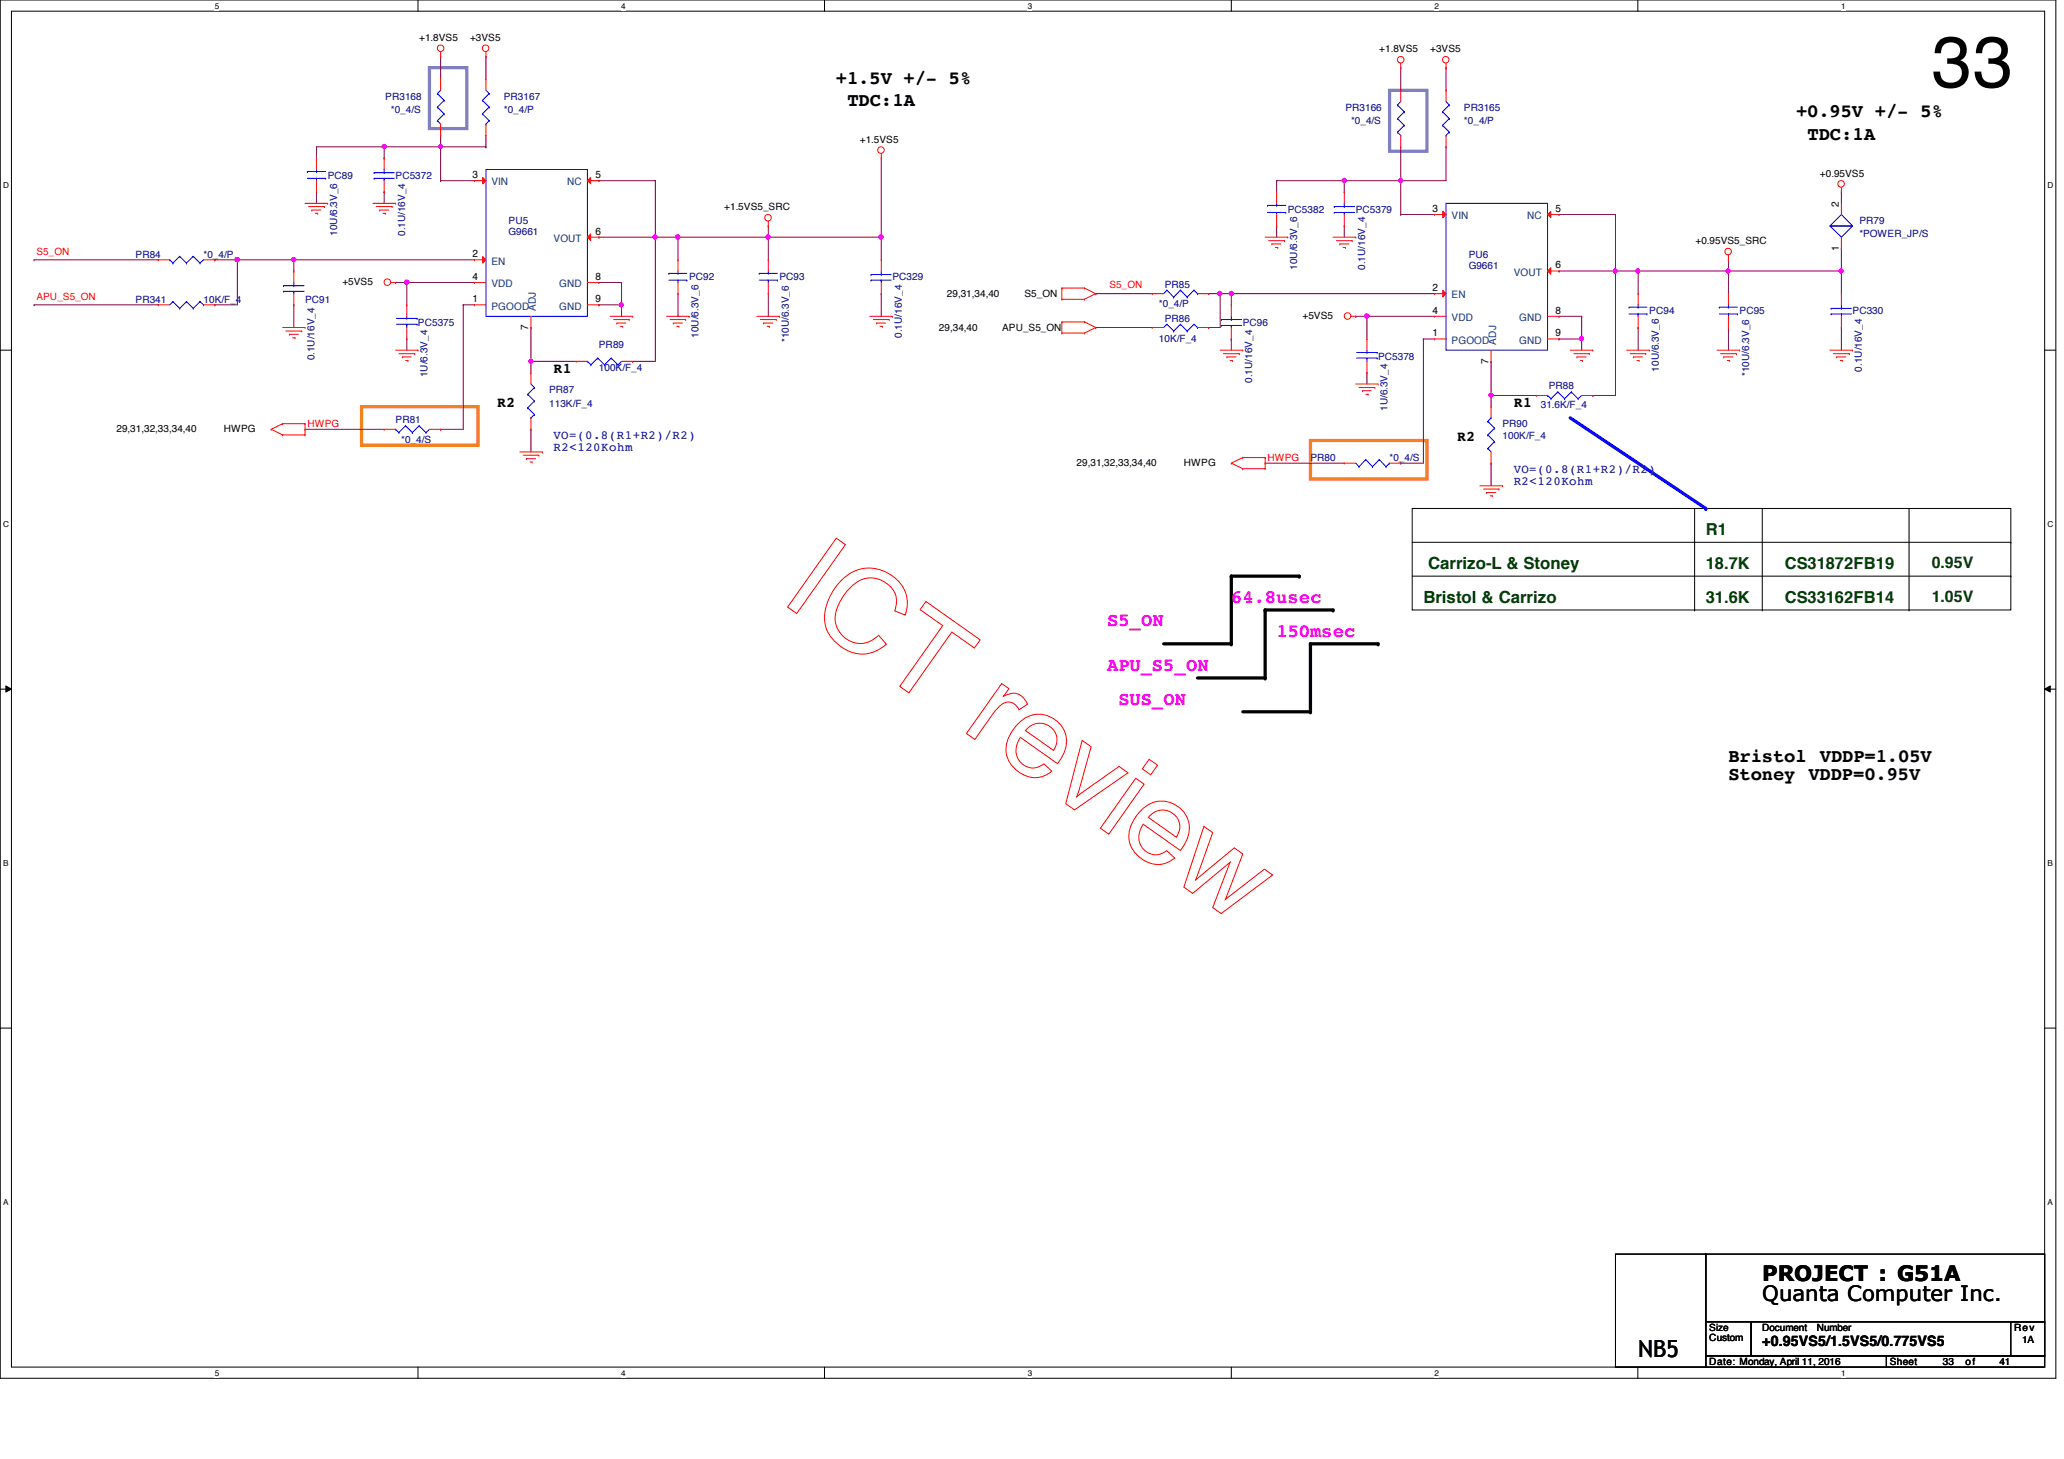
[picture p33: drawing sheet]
<svg xmlns="http://www.w3.org/2000/svg" width="297mm" height="210mm" viewBox="0 0 297 210" stroke-linecap="round" stroke-linejoin="round" font-family="sans-serif">
<defs><g id="words">
<text font-size="10.4" x="278" y="12.5">33</text>
<text font-size="3.4" x="235.8" y="195.2">NB5</text>
<g font-size="3">
<text x="253.6" y="184.3">PROJECT : G51A</text>
<text x="253.6" y="187.2">Quanta Computer Inc.</text>
</g>
<g font-size="2.7">
<text x="120.3" y="12">+1.5V +/- 5%</text>
<text x="122" y="15.3">TDC:1A</text>
<text x="258.5" y="16.9">+0.95V +/- 5%</text>
<text x="260.1" y="20.2">TDC:1A</text>
<text x="248.7" y="109.6">Bristol VDDP=1.05V</text>
<text x="248.7" y="112.3">Stoney VDDP=0.95V</text>
</g>
<g font-size="2.7" fill="#f0f">
<text x="177.2" y="86.8">64.8usec</text>
<text x="159.3" y="90">S5_ON</text>
<text x="183.7" y="91.7">150msec</text>
<text x="159.3" y="96.6">APU_S5_ON</text>
<text x="160.9" y="101.4">SUS_ON</text>
</g>
<g font-size="2.4" fill="#004000">
<text x="245.5" y="77">R1</text>
<text x="205.5" y="81.9">Carrizo-L &amp; Stoney</text>
<text x="245.5" y="81.8">18.7K</text>
<text x="256.9" y="81.8">CS31872FB19</text>
<text x="204.8" y="86.7">Bristol &amp; Carrizo</text>
<text x="245.5" y="86.7">31.6K</text>
<text x="256.9" y="86.7">CS33162FB14</text>
</g>
<g font-size="2.3" fill="#004000">
<text x="278" y="81.7">0.95V</text>
<text x="278" y="86.6">1.05V</text>
</g>
<g font-size="2.1">
<text x="79.7" y="53.7">R1</text>
<text x="71.5" y="58.6">R2</text>
<text x="217.8" y="58.6">R1</text>
<text x="209.7" y="63.5">R2</text>
<text x="253.6" y="193.7">+0.95VS5/1.5VS5/0.775VS5</text>
</g>
<g font-size="1.8" fill="#000080">
<text x="79.7" y="63.2">VO=(0.8(R1+R2)/R2)</text>
<text x="79.7" y="64.9">R2&lt;120Kohm</text>
<text x="217.8" y="68">VO=(0.8(R1+R2)/R2)</text>
<text x="217.8" y="69.8">R2&lt;120Kohm</text>
</g>
<g font-size="1.5">
<text x="68" y="25.6">3</text>
<text x="85.7" y="25.6">5</text>
<text x="264.6" y="29.7" transform="rotate(-90 264.6 29.7)">2</text>
<text x="85.7" y="33.7">6</text>
<text x="206.2" y="30.5">3</text>
<text x="223.9" y="30.5">5</text>
<text x="68" y="37">2</text>
<text x="68" y="40.3">4</text>
<text x="85.7" y="40.3">8</text>
<text x="206.2" y="41.9">2</text>
<text x="223.9" y="38.6">6</text>
<text x="264.6" y="36.1" transform="rotate(-90 264.6 36.1)">1</text>
<text x="68" y="43.5">1</text>
<text x="76" y="47.5" transform="rotate(-90 76 47.5)">7</text>
<text x="85.7" y="43.5">9</text>
<text x="206.2" y="45.1">4</text>
<text x="223.9" y="45.1">8</text>
<text x="206.2" y="48.4">1</text>
<text x="214.2" y="52.3" transform="rotate(-90 214.2 52.3)">7</text>
<text x="223.9" y="48.4">9</text>
</g>
<g font-size="1.5" fill="#004080">
<text x="70.7" y="26.7">VIN</text>
<text x="81.6" y="26.7">NC</text>
<text x="79.7" y="34.8">VOUT</text>
<text x="208.9" y="31.5">VIN</text>
<text x="219.8" y="31.5">NC</text>
<text x="70.7" y="38.1">EN</text>
<text x="70.7" y="41.3">VDD</text>
<text x="80.5" y="41.3">GND</text>
<text x="217.8" y="39.7">VOUT</text>
<text x="70.7" y="44.5">PGOOD</text>
<text x="77.1" y="44.7" transform="rotate(-90 77.1 44.7)">ADJ</text>
<text x="80.5" y="44.5">GND</text>
<text x="208.9" y="42.9">EN</text>
<text x="208.9" y="46.2">VDD</text>
<text x="218.6" y="46.2">GND</text>
<text x="208.9" y="49.4">PGOOD</text>
<text x="215.3" y="49.6" transform="rotate(-90 215.3 49.6)">ADJ</text>
<text x="218.6" y="49.4">GND</text>
</g>
<g font-size="1.4">
<text x="60.3" y="5.9">+1.8VS5</text>
<text x="67.6" y="5.9">+3VS5</text>
<text x="198.5" y="7.5">+1.8VS5</text>
<text x="205.8" y="7.5">+3VS5</text>
<text x="123.7" y="20.5">+1.5VS5</text>
<text x="261.9" y="25.4">+0.95VS5</text>
<text x="104.2" y="30.3">+1.5VS5_SRC</text>
<text x="244" y="35.1">+0.95VS5_SRC</text>
<text x="49.3" y="41">+5VS5</text>
<text x="135.1" y="47.7">29,34,40</text>
<text x="136.3" y="42.8">29,31,34,40</text>
<text x="144.2" y="47.7">APU_S5_ON</text>
<text x="147.4" y="42.8">S5_ON</text>
<text x="187.4" y="45.9">+5VS5</text>
<text x="16.8" y="62.1">29,31,32,33,34,40</text>
<text x="32.2" y="62.1">HWPG</text>
<text x="154.9" y="67">29,31,32,33,34,40</text>
<text x="170.4" y="67">HWPG</text>
<text x="246" y="191.5">Size</text>
<text x="253.6" y="191.5">Document</text>
<text x="261.4" y="191.5">Number</text>
<text x="289.9" y="191.5">Rev</text>
<text x="246" y="196.4">Date: Monday, April 11, 2016</text>
<text x="246" y="193">Custom</text>
<text x="272" y="196.4">Sheet</text>
<text x="279.6" y="196.4">33</text>
<text x="282.9" y="196.4">of</text>
<text x="287.7" y="196.4">41</text>
<text x="291" y="193.2">1A</text>
</g>
<g font-size="1.4" fill="#000080">
<text x="55.5" y="14.4">PR3168</text>
<text x="56.3" y="16.3">*0_4/S</text>
<text x="72.5" y="14.4">PR3167</text>
<text x="72.5" y="16.3">*0_4/P</text>
<text x="193.6" y="16">PR3166</text>
<text x="194.4" y="17.9">*0_4/S</text>
<text x="210.7" y="16">PR3165</text>
<text x="210.7" y="17.9">*0_4/P</text>
<text x="47.2" y="25.7">PC89</text>
<text x="56.9" y="25.7">PC5372</text>
<text x="48.5" y="34" transform="rotate(-90 48.5 34)">10U/6.3V_6</text>
<text x="58.3" y="34" transform="rotate(-90 58.3 34)">0.1U/16V_4</text>
<text x="73.2" y="32.2">PU5</text>
<text x="73.2" y="33.9">G9661</text>
<text x="185.3" y="30.6">PC5382</text>
<text x="195.1" y="30.6">PC5379</text>
<text x="267.6" y="32.2">PR79</text>
<text x="267.6" y="34.2">*POWER_JP/S</text>
<text x="19.5" y="37.1">PR84</text>
<text x="29.3" y="37.1">*0_4/P</text>
<text x="99.2" y="40.3">PC92</text>
<text x="112.2" y="40.3">PC93</text>
<text x="128.4" y="40.3">PC329</text>
<text x="167.6" y="41.5">PR85</text>
<text x="186.7" y="38.8" transform="rotate(-90 186.7 38.8)">10U/6.3V_6</text>
<text x="196.5" y="38.8" transform="rotate(-90 196.5 38.8)">0.1U/16V_4</text>
<text x="211.4" y="37.1">PU6</text>
<text x="211.4" y="38.7">G9661</text>
<text x="19.5" y="43.6">PR341</text>
<text x="29.3" y="43.6">10K/F_4</text>
<text x="43.9" y="43.6">PC91</text>
<text x="60.2" y="46.9">PC5375</text>
<text x="166.8" y="44.2">*0_4/P</text>
<text x="167.6" y="46.4">PR86</text>
<text x="178.9" y="46.9">PC96</text>
<text x="237.4" y="45.2">PC94</text>
<text x="250.4" y="45.2">PC95</text>
<text x="266.6" y="45.2">PC330</text>
<text x="45.3" y="51.9" transform="rotate(-90 45.3 51.9)">0.1U/16V_4</text>
<text x="86.2" y="50.1">PR89</text>
<text x="86.2" y="53.3">100K/F_4</text>
<text x="100.5" y="48.6" transform="rotate(-90 100.5 48.6)">10U/6.3V_6</text>
<text x="113.5" y="49.2" transform="rotate(-90 113.5 49.2)">*10U/6.3V_6</text>
<text x="129.8" y="48.6" transform="rotate(-90 129.8 48.6)">0.1U/16V_4</text>
<text x="166.8" y="49.1">10K/F_4</text>
<text x="198.3" y="51.7">PC5378</text>
<text x="238.7" y="53.5" transform="rotate(-90 238.7 53.5)">10U/6.3V_6</text>
<text x="268" y="53.5" transform="rotate(-90 268 53.5)">0.1U/16V_4</text>
<text x="61.5" y="54.3" transform="rotate(-90 61.5 54.3)">1U/6.3V_4</text>
<text x="79" y="56.6">PR87</text>
<text x="79" y="58.5">113K/F_4</text>
<text x="180.2" y="55.1" transform="rotate(-90 180.2 55.1)">0.1U/16V_4</text>
<text x="199.7" y="59.1" transform="rotate(-90 199.7 59.1)">1U/6.3V_4</text>
<text x="221.7" y="58.7">31.6K/F_4</text>
<text x="222.9" y="56">PR88</text>
<text x="251.7" y="54.1" transform="rotate(-90 251.7 54.1)">*10U/6.3V_6</text>
<text x="56.9" y="60.8">PR81</text>
<text x="57.7" y="63.8">*0_4/S</text>
<text x="216.2" y="61.5">PR90</text>
<text x="216.2" y="63.1">100K/F_4</text>
<text x="188.6" y="66.4">PR80</text>
<text x="200" y="66.4">*0_4/S</text>
</g>
<g font-size="1.4" fill="#f00">
<text x="5.2" y="36.6">S5_ON</text>
<text x="159.7" y="41.5">S5_ON</text>
<text x="5.2" y="43.1">APU_S5_ON</text>
<text x="44.2" y="61.4">HWPG</text>
<text x="182.4" y="66.3">HWPG</text>
</g>
<g font-size="1.2">
<text x="30.9" y="1.2">5</text>
<text x="89.4" y="1.2">4</text>
<text x="147.9" y="1.2">3</text>
<text x="206.5" y="1.2">2</text>
<text x="265" y="1.2">1</text>
<text x=".5" y="27.1">D</text>
<text x="294.7" y="27.1">D</text>
<text x=".5" y="75.8">C</text>
<text x="294.7" y="75.8">C</text>
<text x=".5" y="124.6">B</text>
<text x="294.7" y="124.6">B</text>
<text x=".5" y="173.4">A</text>
<text x="294.7" y="173.4">A</text>
<text x="30.9" y="197.9">5</text>
<text x="89.4" y="197.9">4</text>
<text x="147.9" y="197.9">3</text>
<text x="206.5" y="197.9">2</text>
<text x="265" y="197.9">1</text>
</g>
</g></defs>
<path d="M0 0h295.9v198.3h-295.9zM1.6 1.6h292.7v195.1h-292.7z" fill="none" stroke="#000" stroke-width=".14"/>
<g fill="#fff">
<path d="M30.9 .2h.6v1.3h-.6z"/>
<path d="M30.9 196.8h.6v1.4h-.6z"/>
</g>
<path d="M60.2 0v1.6M60.2 196.7v1.6" fill="none" stroke="#000" stroke-width=".14"/>
<g fill="#fff">
<path d="M89.4 .2h.6v1.3h-.6z"/>
<path d="M89.4 196.8h.6v1.4h-.6z"/>
</g>
<path d="M118.7 0v1.6M118.7 196.7v1.6" fill="none" stroke="#000" stroke-width=".14"/>
<g fill="#fff">
<path d="M147.9 .2h.6v1.3h-.6z"/>
<path d="M147.9 196.8h.6v1.4h-.6z"/>
</g>
<path d="M177.2 0v1.6M177.2 196.7v1.6" fill="none" stroke="#000" stroke-width=".14"/>
<g fill="#fff">
<path d="M206.5 .2h.5v1.3h-.5z"/>
<path d="M206.5 196.8h.5v1.4h-.5z"/>
</g>
<path d="M235.7 0v1.6M235.7 196.7v1.6" fill="none" stroke="#000" stroke-width=".14"/>
<g fill="#fff">
<path d="M265 .2h.6v1.3h-.6z"/>
<path d="M265 196.8h.6v1.4h-.6z"/>
<path d="M.5 26h.8v1.3h-.8z"/>
<path d="M294.7 26h.8v1.3h-.8z"/>
<path d="M.5 74.8h.8v1.3h-.8z"/>
<path d="M294.7 74.8h.8v1.3h-.8z"/>
</g>
<path d="M0 50.4h1.6M294.3 50.4h1.6" fill="none" stroke="#000" stroke-width=".14"/>
<g fill="#fff">
<path d="M.5 123.5h.7v1.3h-.7z"/>
<path d="M294.7 123.5h.7v1.3h-.7z"/>
</g>
<path d="M0 99.1h1.6M.8 98.7l.8 .4-.8 .5zM294.3 99.1l.8-.4v.9zM294.3 99.1h1.6" fill="none" stroke="#000" stroke-width=".14"/>
<path d="M.8 98.7l.8 .4-.8 .5zM294.3 99.1l.8-.4v.9z" fill="#000"/>
<g fill="#fff">
<path d="M.5 172.3h.7v1.3h-.7z"/>
<path d="M294.7 172.3h.7v1.3h-.7z"/>
</g>
<path d="M203.2 73.2h86.2v14.6h-86.2zM203.2 78h86.2M243.9 73.2v14.6M253.6 73.2v14.6M289.4 78h.1M203.2 82.9h86.2M243.9 87.8h.1M253.6 87.8h.1M289.4 82.9h.1M0 147.9h1.6M294.3 147.9h1.6" fill="none" stroke="#000" stroke-width=".14"/>
<path d="M187 82.9h-9.8v9.7h-9.7M191.9 87.8h-9.8v9.7h-9.8M198.3 92.6h-9.7v9.8h-9.7" fill="none" stroke="#000" stroke-width=".47"/>
<g fill="#000">
<circle cx="177.2" cy="92.6" r=".23"/>
<circle cx="177.2" cy="82.9" r=".23"/>
<circle cx="182.1" cy="97.5" r=".23"/>
<circle cx="182.1" cy="87.8" r=".23"/>
<circle cx="187" cy="82.9" r=".23"/>
<circle cx="188.6" cy="92.6" r=".23"/>
<circle cx="191.9" cy="87.8" r=".23"/>
<circle cx="198.3" cy="92.6" r=".23"/>
<circle cx="188.6" cy="102.4" r=".23"/>
</g>
<path d="M226 60.1l19.5 13.1" fill="none" stroke="#00f" stroke-width=".47"/>
<circle cx="245.5" cy="73.2" r=".23" fill="#00f"/>
<path d="M274.7 73.2v14.6M274.7 87.8h.1" fill="none" stroke="#000" stroke-width=".14"/>
<path d="M61.8 9.7h5.4v8.8h-5.4zM200 13h5.4v8.8h-5.4z" fill="none" stroke="#8080c0" stroke-width=".47"/>
<path d="M52 58.5h16.8v5.6h-16.8zM188.6 63.4h16.8v5.5h-16.8z" fill="none" stroke="#ff8000" stroke-width=".47"/>
<g fill="none" stroke="#800040" stroke-width=".14">
<path d="M4.9 37.4h.1M4.9 37.4h17.9M30.9 37.4h.1M30.9 37.4h3.3M157.7 42.2h.1M157.7 47.1h.1M157.7 42.2h8.1M157.7 47.1h8.1M173.9 42.2h.1M173.9 42.2h1.7M175.6 42.2h.1M175.6 42.2v4.9"/>
<path d="M177.2 42.2h.1M177.2 48.8h.1M177.2 42.2v1.7M177.2 48.8v1.6"/>
</g>
<circle cx="175.5" cy="42.2" r=".31" fill="#f0f"/>
<circle cx="175.5" cy="42.2" r=".31" fill="none" stroke="#f0f" stroke-width=".14"/>
<g fill="none" stroke="#800040" stroke-width=".14">
<path d="M34.2 37.4h.1M34.2 37.4v6.5h-3.3M94.3 34.1h.1M94.3 34.1h3.3M4.9 43.9h.1M4.9 43.9h17.9M30.9 43.9h.1M86.2 43.9h.1M86.2 43.9h3.2M173.9 47.1h.1M173.9 47.1h1.7M175.6 42.2h.1"/>
<path d="M175.6 42.2h1.6"/>
</g>
<circle cx="97.5" cy="34.1" r=".31" fill="#f0f"/>
<circle cx="97.5" cy="34.1" r=".31" fill="none" stroke="#f0f" stroke-width=".14"/>
<g fill="none" stroke="#800040" stroke-width=".14">
<path d="M63.4 19.5h.1M63.4 19.5v1.6M94.3 34.1h.1M94.3 34.1v17.9h-3.2M110.6 32.5h.1M110.6 32.5v1.6M76.4 52h.1M76.4 52h6.5M86.2 40.6h.1M86.2 40.6h3.2M89.4 40.6h.1M89.4 40.6v3.3"/>
<path d="M91.1 52h.1"/>
</g>
<circle cx="94.3" cy="34.1" r=".31" fill="#f0f"/>
<circle cx="94.3" cy="34.1" r=".31" fill="none" stroke="#f0f" stroke-width=".14"/>
<path d="M89.4 43.9h.1M89.4 43.9v1.6M126.8 42.2h.1M126.8 42.2v3.3" fill="none" stroke="#800040" stroke-width=".14"/>
<circle cx="89.4" cy="43.9" r=".3" fill="#f0f"/>
<circle cx="89.4" cy="43.9" r=".3" fill="none" stroke="#f0f" stroke-width=".14"/>
<g fill="none" stroke="#800040" stroke-width=".14">
<path d="M42.3 37.4h.1M42.3 37.4h26M45.5 21.1h.1M45.5 21.1h9.8v1.6M55.3 27.6h.1M55.3 22.7h.1M55.3 27.6v1.7M63.4 21.1h.1M63.4 21.1v4.9M86.2 26h.1M86.2 34.1h.1M86.2 26h8.1"/>
<path d="M94.3 26h.1M94.3 26v8.1h-8.1M97.6 34.1h.1M97.6 34.1h13M126.8 34.1h.1M126.8 34.1v3.3M66.7 43.9h.1M66.7 43.9v17.9M66.7 43.9h1.6M76.4 52h.1M76.4 47.1h.1M76.4 47.1v6.5"/>
</g>
<circle cx="76.4" cy="52" r=".3" fill="#f0f"/>
<circle cx="76.4" cy="52" r=".3" fill="none" stroke="#f0f" stroke-width=".14"/>
<path d="M55.3 21.1h.1M55.3 21.1h8.1M63.4 26h.1M63.4 26h4.9" fill="none" stroke="#800040" stroke-width=".14"/>
<circle cx="63.4" cy="21.1" r=".3" fill="#f0f"/>
<circle cx="63.4" cy="21.1" r=".3" fill="none" stroke="#f0f" stroke-width=".14"/>
<circle cx="55.3" cy="21.1" r=".3" fill="#f0f"/>
<circle cx="55.3" cy="21.1" r=".3" fill="none" stroke="#f0f" stroke-width=".14"/>
<path d="M56.9 40.6h.1M56.9 40.6h11.4M58.5 48.8h.1M58.5 40.6h.1M58.5 40.6v3.3M58.5 48.8v1.6M76.4 61.8h.1M76.4 61.8v3.2" fill="none" stroke="#800040" stroke-width=".14"/>
<circle cx="58.5" cy="40.6" r=".31" fill="#f0f"/>
<circle cx="58.5" cy="40.6" r=".31" fill="none" stroke="#f0f" stroke-width=".14"/>
<g fill="none" stroke="#800040" stroke-width=".14">
<path d="M42.3 37.4h.1M42.3 37.4v1.6M45.5 27.6h.1M45.5 21.1h.1M45.5 21.1v1.6M45.5 27.6v1.7M97.6 34.1h.1M97.6 34.1v3.3M110.6 34.1h.1M110.6 34.1v3.3M126.8 34.1h.1M126.8 22.7v11.4"/>
<path d="M42.3 43.9h.1M42.3 43.9v3.2M97.6 42.2h.1M97.6 42.2v3.3M110.6 42.2h.1M110.6 42.2v3.3M43.9 61.8h.1M43.9 61.8h11.4M63.4 61.8h.1M63.4 61.8h3.3"/>
</g>
<circle cx="126.8" cy="34.1" r=".31" fill="#f0f"/>
<circle cx="126.8" cy="34.1" r=".31" fill="none" stroke="#f0f" stroke-width=".14"/>
<path d="M110.6 34.1h.1M110.6 34.1h16.2" fill="none" stroke="#800040" stroke-width=".14"/>
<circle cx="110.5" cy="34.1" r=".31" fill="#f0f"/>
<circle cx="110.5" cy="34.1" r=".31" fill="none" stroke="#f0f" stroke-width=".14"/>
<path d="M34.2 37.4h.1M34.2 37.4h8.1" fill="none" stroke="#800040" stroke-width=".14"/>
<circle cx="42.3" cy="37.3" r=".31" fill="#f0f"/>
<circle cx="42.3" cy="37.3" r=".31" fill="none" stroke="#f0f" stroke-width=".14"/>
<circle cx="34.1" cy="37.3" r=".31" fill="#f0f"/>
<circle cx="34.1" cy="37.3" r=".31" fill="none" stroke="#f0f" stroke-width=".14"/>
<path d="M224.4 48.8h.1M224.4 48.8h3.2" fill="none" stroke="#800040" stroke-width=".14"/>
<circle cx="227.6" cy="48.7" r=".3" fill="#f0f"/>
<circle cx="227.6" cy="48.7" r=".3" fill="none" stroke="#f0f" stroke-width=".14"/>
<path d="M232.5 39h.1M232.5 39h3.3M214.6 56.9h.1M214.6 56.9h6.5M229.2 56.9h.1M229.2 56.9h3.3" fill="none" stroke="#800040" stroke-width=".14"/>
<circle cx="214.6" cy="56.8" r=".3" fill="#f0f"/>
<circle cx="214.6" cy="56.8" r=".3" fill="none" stroke="#f0f" stroke-width=".14"/>
<path d="M201.6 26h.1M201.6 21.1v4.9M232.5 39h.1M232.5 39v17.9M248.7 37.4h.1M248.7 37.4v1.6M224.4 45.5h.1M224.4 45.5h3.2M227.6 45.5h.1M227.6 45.5v3.3" fill="none" stroke="#800040" stroke-width=".14"/>
<circle cx="232.5" cy="39" r=".3" fill="#f0f"/>
<circle cx="232.5" cy="39" r=".3" fill="none" stroke="#f0f" stroke-width=".14"/>
<path d="M235.8 39h.1M235.8 39h12.9M265 39h.1M265 39v3.2M214.6 56.9h.1M214.6 56.9v1.6M227.6 48.8h.1M227.6 48.8v1.6M265 47.1h.1M265 47.1v3.3" fill="none" stroke="#800040" stroke-width=".14"/>
<circle cx="235.7" cy="39" r=".3" fill="#f0f"/>
<circle cx="235.7" cy="39" r=".3" fill="none" stroke="#f0f" stroke-width=".14"/>
<path d="M201.6 26h.1M201.6 26v4.9" fill="none" stroke="#800040" stroke-width=".14"/>
<circle cx="201.6" cy="26" r=".31" fill="#f0f"/>
<circle cx="201.6" cy="26" r=".31" fill="none" stroke="#f0f" stroke-width=".14"/>
<path d="M193.5 32.5h.1M193.5 27.6h.1M193.5 26v1.6M193.5 32.5v1.6" fill="none" stroke="#800040" stroke-width=".14"/>
<circle cx="193.4" cy="26" r=".31" fill="#f0f"/>
<circle cx="193.4" cy="26" r=".31" fill="none" stroke="#f0f" stroke-width=".14"/>
<path d="M177.2 42.2h.1M177.2 42.2h29.3" fill="none" stroke="#800040" stroke-width=".14"/>
<circle cx="177.2" cy="42.2" r=".31" fill="#f0f"/>
<circle cx="177.2" cy="42.2" r=".31" fill="none" stroke="#f0f" stroke-width=".14"/>
<g fill="none" stroke="#800040" stroke-width=".14">
<path d="M183.7 26h.1M183.7 26h17.9M193.5 26h.1M201.6 30.9h.1M201.6 30.9h4.9M224.4 30.9h.1M224.4 39h.1M224.4 30.9h8.1M232.5 30.9h.1M232.5 30.9v8.1h-8.1M196.7 53.6h.1M196.7 45.5h.1"/>
<path d="M196.7 53.6v1.6M196.7 45.5h9.8M204.8 48.8h.1M204.8 48.8v17.8M204.8 48.8h1.7M214.6 52h.1M214.6 52v4.9M214.6 66.6h.1M214.6 66.6v3.3"/>
</g>
<circle cx="196.7" cy="45.5" r=".31" fill="#f0f"/>
<circle cx="196.7" cy="45.5" r=".31" fill="none" stroke="#f0f" stroke-width=".14"/>
<g fill="none" stroke="#800040" stroke-width=".14">
<path d="M183.7 32.5h.1M183.7 26h.1M183.7 26v1.6M183.7 32.5v1.6M235.8 39h.1M235.8 39v3.2M248.7 39h.1M248.7 39v3.2M265 27.6h.1M265 35.7h.1M265 27.6v1.7M265 35.7v3.3h-16.3"/>
<path d="M195.1 45.5h.1M195.1 45.5h1.6M196.7 45.5h.1M196.7 45.5v3.3M235.8 47.1h.1M235.8 47.1v3.3M248.7 47.1h.1M248.7 47.1v3.3M182.1 66.6h.1M182.1 66.6h11.4M201.6 66.6h.1M201.6 66.6h3.2"/>
</g>
<circle cx="265" cy="39" r=".3" fill="#f0f"/>
<circle cx="265" cy="39" r=".3" fill="none" stroke="#f0f" stroke-width=".14"/>
<circle cx="248.7" cy="39" r=".3" fill="#f0f"/>
<circle cx="248.7" cy="39" r=".3" fill="none" stroke="#f0f" stroke-width=".14"/>
<g fill="none" stroke="#800040" stroke-width=".14">
<path d="M63.4 8.1h.1M63.4 8.1v3.2M69.9 8.1h.1M69.9 8.1v3.2M69.9 19.5v1.6M201.6 9.7h.1M201.6 9.7v3.3M208.1 9.7h.1M208.1 9.7v3.3M63.4 21.1h6.5M69.9 21.1h.1M201.6 26h.1"/>
<path d="M208.1 21.1h.1M208.1 21.1v4.9h-6.5"/>
</g>
<g fill="none" stroke="#f00" stroke-width=".14">
<path d="M63.4 8.1h.1M63.4 7.5v.6M69.9 8.1h.1M69.9 7.5v.6M201.6 9.7h.1M201.6 9.1v.6M208.1 9.7h.1M208.1 9.1v.6M43.9 29.3h3.3M44.4 29.7h2.3M44.9 30.2h.1M44.9 30.2h1.3"/>
<path d="M45.4 30.7h.3M45.7 30.7h.1M46.7 29.7h.1M47.2 29.3h.1M53.7 29.3h3.2M54.1 29.7h2.3M54.6 30.2h.1M54.6 30.2h1.4M55.1 30.7h.4M55.5 30.7h.1M56.4 29.7h.1M56.9 29.3h.1"/>
<path d="M97.6 37.4h.1M97.6 37.4v1.6M110.6 32.5h.1M110.6 31.8v.7M126.8 22.7h.1M126.8 22.1v.6M182.1 34.1h3.2M182.6 34.6h2.3M183 35.1h.1M183 35.1h1.4M183.6 35.6h.3M183.9 35.6h.1"/>
<path d="M184.9 34.6h.1M185.3 34.1h.1M191.9 34.1h3.2M192.3 34.6h2.3M192.8 35.1h.1M192.8 35.1h1.3M193.3 35.6h.3M193.6 35.6h.1M194.6 34.6h.1M195.1 34.1h.1M248.7 37.4h.1M248.7 36.7v.7"/>
<path d="M265 27.6h.1M265 35.7h.1M265 29.3h.1M265 27v.6M265 29.3v1.6M265 34.1v1.6M40.7 47.1h3.2M41.1 47.6h2.3M41.7 48.1h.1M41.7 48.1h1.2M42.1 48.6h.4M42.5 48.6h.1"/>
<path d="M43.4 47.6h.1M43.9 47.1h.1M56.3 40.6h.6M56.9 40.6h.1M56.9 50.4h3.3M57.4 50.9h2.3M57.9 51.4h.1M57.9 51.4h1.3M58.4 51.9h.3M58.7 51.9h.1M59.7 50.9h.1M60.2 50.4h.1"/>
<path d="M82.9 52h.1M82.9 52h1.6M87.8 45.5h3.3M88.3 46h2.2M88.8 46.5h.1M88.8 46.5h1.3M89.3 46.9h.3M89.4 52h1.7M89.6 46.9h.1M90.5 46h.1M91.1 45.5h.1M91.1 52h.1"/>
<path d="M95.9 45.5h3.3M96.4 46h2.3M96.9 46.5h.1M96.9 46.5h1.3M97.4 46.9h.3M97.6 42.2h.1M97.6 40.6v1.6M97.7 46.9h.1M98.7 46h.1M99.2 45.5h.1M108.9 45.5h3.3M109.4 46h2.3"/>
<path d="M109.9 46.5h.1M109.9 46.5h1.3M110.4 46.9h.3M110.7 46.9h.1M111.7 46h.1M112.2 45.5h.1M125.2 45.5h3.2M125.7 46h2.3M126.1 46.5h.1M126.1 46.5h1.4M126.7 46.9h.3M127 46.9h.1"/>
<path d="M128 46h.1M128.4 45.5h.1M152.8 43.1h.1M152.8 41.4h.1M152.8 47.9h.1M152.8 46.3h.1M152.8 43.1h3.3M152.8 41.4v1.7M152.8 46.3v1.6M152.8 41.4h3.3M152.8 47.9h3.3M152.8 46.3h3.3"/>
<path d="M156.1 43.1h.1M156.1 41.4h.1M156.1 47.9h.1M156.1 46.3h.1M156.1 41.4l1.6 .8M156.1 46.3l1.6 .8M157.7 42.2h.1M157.7 47.1h.1M157.7 42.2l-1.6 .9M157.7 47.1l-1.6 .8M175.6 50.4h3.3M176.1 50.9h2.2"/>
<path d="M176.6 51.4h.1M176.6 51.4h1.3M177 51.9h.4M177.4 51.9h.1M178.3 50.9h.1M178.9 50.4h.1M194.4 45.5h.7M195.1 45.5h.1M195.1 55.2h3.2M195.6 55.8h2.3M196.1 56.2h.1M196.1 56.2h1.3"/>
<path d="M196.6 56.7h.3M196.9 56.7h.1M197.9 55.8h.1M198.3 55.2h.1M214.6 58.5h.1M214.6 58.5v1.6M226 50.4h3.2M226.5 50.9h2.2M226.9 51.4h.1M226.9 51.4h1.4M227.5 51.9h.2M227.7 51.9h.1"/>
<path d="M228.7 50.9h.1M229.2 50.4h.1M234.1 50.4h3.3M234.6 50.9h2.3M235.1 51.4h.1M235.1 51.4h1.3M235.6 51.9h.3M235.9 51.9h.1M236.9 50.9h.1M237.4 50.4h.1M247.1 50.4h3.3M247.6 50.9h2.3"/>
<path d="M248.1 51.4h.1M248.1 51.4h1.3M248.6 51.9h.3M248.7 42.2h.1M248.7 47.1h.1M248.7 42.2v1.7M248.7 45.5v1.6M248.9 51.9h.1M249.9 50.9h.1M250.4 50.4h.1M263.4 50.4h3.2M263.9 50.9h2.2"/>
<path d="M264.3 51.4h.1M264.3 51.4h1.3M264.8 51.9h.4M265.2 51.9h.1M266.1 50.9h.1M266.6 50.4h.1M39 61.8h.1M39 61.8l1.7 .8M40.7 62.6h.1M40.7 61h.1M40.7 62.6h3.2M40.7 61l-1.7 .8"/>
<path d="M40.7 61h3.2M43.9 61h.1M43.9 62.6h.1M43.9 61v1.6M74.8 65h3.3M75.3 65.5h2.3M75.8 66h.1M75.8 66h1.3M76.3 66.5h.3M76.6 66.5h.1M77.6 65.5h.1M78.1 65h.1"/>
<path d="M177.2 66.6h.1M177.2 66.6l1.7 .8M178.9 67.4h.1M178.9 65.8h.1M178.9 67.4h3.2M178.9 65.8l-1.7 .8M178.9 65.8h3.2M182.1 65.8h.1M182.1 67.4h.1M182.1 65.8v1.6M213 69.9h3.2M213.5 70.4h2.2"/>
<path d="M213.9 70.9h.1M213.9 70.9h1.4M214.5 71.3h.3M214.6 66.6h.1M214.6 65v1.6M214.8 71.3h.1M215.7 70.4h.1M216.2 69.9h.1"/>
<circle cx="63.4" cy="6.9" r=".47"/>
<circle cx="69.9" cy="6.9" r=".47"/>
<circle cx="201.6" cy="8.6" r=".47"/>
<circle cx="208.1" cy="8.6" r=".47"/>
<circle cx="110.5" cy="31.3" r=".47"/>
<circle cx="126.8" cy="21.6" r=".47"/>
<circle cx="248.7" cy="36.2" r=".47"/>
<circle cx="265" cy="26.5" r=".47"/>
<circle cx="55.7" cy="40.6" r=".47"/>
<circle cx="193.9" cy="45.5" r=".47"/>
</g>
<path d="M232.5 180.4h13v16.3h-13zM245.5 180.4h48.8v9.8h-48.8zM245.5 190.2h6.5v4.9h-6.5zM245.5 195.1h26v1.6h-26zM252 190.2h42.3v4.9h-42.3zM271.5 195.1h22.8v1.6h-22.8zM289.4 190.2h4.9v4.9h-4.9z" fill="none" stroke="#000" stroke-width=".14"/>
<g fill="none" stroke="#00f" stroke-width=".14">
<path d="M69.9 24.4h14.6v21.1h-14.6zM96.3 39.3h.1M96.3 39.3h2.5M97.6 39.3h.1M97.6 39v.3M263.4 32.5h3.2l-1.6 1.6zM263.4 32.5l1.6-1.6 1.6 1.6zM84.5 52h.1M84.5 52l.5 .5M85 52.5h.1M86 51.5h.1M86 51.5l1 1"/>
<path d="M86 51.5l-1 1M87 52.5h.1M88 51.5h.1M88 51.5l.9 1M88 51.5l-1 1M88.9 52.5h.1M89.4 52l-.5 .5M96.3 40.3h2.5M97.6 40.3h.1M97.6 40.3v.3M98.8 40.3h.1M247.4 44.2h.1"/>
<path d="M247.4 45.2h2.7M247.4 44.2h2.7M248.7 44.2h.1M248.7 45.2h.1M248.7 43.9v.3M248.7 45.2v.3M250.1 45.2h.1M214.1 64.5h.1M214.1 62.6h.1M214.1 60.6h.1M214.1 64.5l.5 .5M214.1 62.6l1 .9"/>
<path d="M214.1 60.6l1 1M214.6 60.1h.1M214.6 60.1l-.5 .5M215.1 63.5h.1M215.1 61.6h.1M215.1 63.5l-1 1M215.1 61.6l-1 1"/>
</g>
<path d="M69.5 36.9l.4 .5-.4 .4z" fill="#f00"/>
<path d="M68.3 37.4h.1M68.3 37.4h1.6M69.5 36.9l.4 .5-.4 .4z" fill="none" stroke="#f00" stroke-width=".14"/>
<path d="M85 33.7v.9l-.5-.5z" fill="#f00"/>
<path d="M84.5 34.1l.5-.4v.9zM84.5 34.1h1.7M86.2 34.1h.1" fill="none" stroke="#f00" stroke-width=".14"/>
<path d="M85 25.5v1l-.5-.5z" fill="#f00"/>
<path d="M84.5 26l.5-.5v1zM84.5 26h1.7M86.2 26h.1M68.3 40.6h.1M68.3 43.9h.1M68.3 40.6h1.6M68.3 43.9h1.6M84.5 40.6h1.7M86.2 40.6h.1" fill="none" stroke="#f00" stroke-width=".14"/>
<path d="M69.5 25.5l.4 .5-.4 .5z" fill="#f00"/>
<g fill="none" stroke="#f00" stroke-width=".14">
<path d="M63.4 11.3h.1M63.4 19.5h.1M63.4 11.3v1.7M63.4 17.9v1.6M208.1 13h.1M208.1 13v1.6M208.1 19.5v1.6M45.5 22.7h.1M45.5 27.6h.1M45.5 22.7v1.7M45.5 26v1.6M55.3 27.6h.1"/>
<path d="M55.3 22.7h.1M55.3 22.7v1.7M55.3 26v1.6M68.3 26h.1M68.3 26h1.6M69.5 25.5l.4 .5-.4 .5zM183.7 27.6h.1M183.7 32.5h.1M183.7 27.6v1.7M183.7 30.9v1.6M193.5 32.5h.1M193.5 27.6h.1"/>
<path d="M193.5 27.6v1.7M193.5 30.9v1.6M208.1 21.1h.1M58.5 43.9h.1M58.5 48.8h.1M58.5 43.9v1.6M58.5 47.1v1.7M76.4 47.1h.1M76.4 53.6h.1M76.4 45.5v1.6M76.4 53.6v1.6M84.5 43.9h1.7"/>
<path d="M86.2 43.9h.1M165.8 47.1h.1M165.8 42.2h.1M165.8 47.1h1.7M165.8 42.2h1.7M172.3 47.1h1.6M172.3 42.2h1.6M173.9 47.1h.1M173.9 42.2h.1M177.2 48.8h.1M177.2 43.9h.1M177.2 43.9v1.6"/>
<path d="M177.2 47.1v1.7M196.7 48.8h.1M196.7 53.6h.1M196.7 48.8v1.6M196.7 52v1.6M235.8 42.2h.1M235.8 47.1h.1M235.8 42.2v1.7M235.8 45.5v1.6M76.4 61.8h.1M76.4 60.1v1.7"/>
</g>
<g fill="none" stroke="#00f" stroke-width=".14">
<path d="M62.9 13.5h.1M62.9 15.4h.1M62.9 17.4h.1M62.9 13.5l1 .9M62.9 15.4l1 1M62.9 17.4l.5 .5M63.4 17.9h.1M63.4 13l-.5 .5M63.9 14.4h.1M63.9 16.4h.1M63.9 14.4l-1 1M63.9 16.4l-1 1"/>
<path d="M207.6 16.1h.1M207.6 18h.1M207.6 16.1l1 1M207.6 18l1 1M208.1 19.5h.1M208.1 14.6l.5 .5M208.6 15.1h.1M208.6 17.1h.1M208.6 19h.1M208.6 15.1l-1 1M208.6 17.1l-1 .9M208.6 19l-.5 .5"/>
<path d="M44.2 24.7h.1M44.2 25.7h2.7M44.2 24.7h2.7M45.5 24.7h.1M45.5 25.7h.1M45.5 24.4v.3M45.5 25.7v.3M46.9 25.7h.1M53.8 24.8h.1M53.8 25.7h.1M53.8 24.8h3M53.8 25.7h3"/>
<path d="M55.3 25.7h.1M55.3 24.8h.1M55.3 24.4v.4M55.3 25.7v.3M182.4 29.5h.1M182.4 30.6h2.6M182.4 29.5h2.6M183.7 29.5h.1M183.7 30.6h.1M183.7 29.3v.2M183.7 30.6v.3M185 30.6h.1"/>
<path d="M192 29.7h.1M192 30.6h.1M192 30.6h2.9M192 29.7h2.9M193.5 30.6h.1M193.5 29.7h.1M193.5 29.3v.4M193.5 30.6v.3M208.1 29.3h14.6v21.1h-14.6zM57.1 46.7h2.9M57.1 45.8h2.9M58.5 45.8h.1"/>
<path d="M58.5 46.7h.1M58.5 45.5v.3M58.5 46.7v.4M60 46.7h.1M60 45.8h.1M75.9 56.7h.1M75.9 58.7h.1M75.9 56.7l1 1M75.9 58.7l1 .9M76.4 55.2l.5 .6M76.9 55.8h.1M76.9 57.7h.1"/>
<path d="M76.9 59.6h.1M76.9 55.8l-1 .9M76.9 57.7l-1 1M76.9 59.6l-.5 .5M167.9 46.7h.1M167.9 41.7h.1M167.9 46.7l-.4 .4M167.9 46.7l1 .9M167.9 41.7l-.4 .5M167.9 41.7l1 1.1M168.9 47.6h.1M168.9 42.8h.1"/>
<path d="M169.9 46.7h.1M169.9 41.7h.1M169.9 46.7l-1 .9M169.9 46.7l1 .9M169.9 41.7l-1 1.1M169.9 41.7l1 1.1M170.9 47.6h.1M170.9 42.8h.1M171.8 46.7h.1M171.8 41.7h.1M171.8 46.7l-.9 .9M171.8 46.7l.5 .4"/>
<path d="M171.8 41.7l-.9 1.1M171.8 41.7l.5 .5M172.3 47.1h.1M172.3 42.2h.1M175.8 46h.1M175.8 46.8h.1M175.8 46h2.9M175.8 46.8h2.9M177.2 46.8h.1M177.2 46h.1M177.2 45.5v.5M177.2 46.8v.3"/>
<path d="M195.2 51.5h3M195.2 50.7h3M196.7 50.7h.1M196.7 51.5h.1M196.7 50.4v.3M196.7 51.5v.5M198.2 51.5h.1M198.2 50.7h.1M234.4 44.2h.1M234.4 45.2h2.6M234.4 44.2h2.6M235.8 44.2h.1"/>
<path d="M235.8 45.2h.1M235.8 43.9v.3M235.8 45.2v.3M237 45.2h.1M76.4 60.1h.1"/>
</g>
<path d="M207.6 41.8l.5 .4-.5 .5z" fill="#f00"/>
<path d="M206.5 42.2h.1M206.5 42.2h1.6M207.6 41.8l.5 .4-.5 .5z" fill="none" stroke="#f00" stroke-width=".14"/>
<path d="M223.2 38.5v1l-.5-.5z" fill="#f00"/>
<path d="M222.7 39l.5-.5v1zM222.7 39h1.7M224.4 39h.1" fill="none" stroke="#f00" stroke-width=".14"/>
<path d="M223.2 30.4v.9l-.5-.4z" fill="#f00"/>
<path d="M222.7 30.9l.5-.5v.9zM222.7 30.9h1.7M224.4 30.9h.1M206.5 45.5h.1M206.5 48.8h.1M206.5 45.5h1.6M206.5 48.8h1.6M222.7 45.5h1.7M224.4 45.5h.1" fill="none" stroke="#f00" stroke-width=".14"/>
<path d="M207.6 30.4l.5 .5-.5 .4z" fill="#f00"/>
<g fill="none" stroke="#f00" stroke-width=".14">
<path d="M69.9 11.3h.1M69.9 19.5h.1M69.9 11.3v1.7M69.9 17.9v1.6M201.6 13h.1M201.6 13v1.6M201.6 19.5v1.6M22.8 37.4h.1M22.8 37.4h1.6M29.3 37.4h1.6M30.9 37.4h.1M42.3 39h.1"/>
<path d="M42.3 39v1.6M110.6 37.4h.1M110.6 37.4v1.6M126.8 37.4h.1M126.8 37.4v1.6M201.6 21.1h.1M206.5 30.9h.1M206.5 30.9h1.6M207.6 30.4l.5 .5-.5 .4zM22.8 43.9h.1M22.8 43.9h1.6M29.3 43.9h1.6"/>
<path d="M30.9 43.9h.1M42.3 43.9h.1M42.3 42.2v1.7M110.6 42.2h.1M110.6 40.6v1.6M126.8 42.2h.1M126.8 40.6v1.6M214.6 52h.1M214.6 50.4v1.6M221.1 56.9h.1M221.1 56.9h1.6M222.7 48.8h1.7"/>
<path d="M224.4 48.8h.1M227.6 56.9h1.6M229.2 56.9h.1M265 47.1h.1M265 42.2h.1M265 42.2v1.7M265 45.5v1.6M55.3 61.8h.1M55.3 61.8h1.6M61.8 61.8h1.6M63.4 61.8h.1M193.5 66.6h.1"/>
<path d="M193.5 66.6h1.6M200 66.6h1.6M201.6 66.6h.1"/>
</g>
<g fill="none" stroke="#00f" stroke-width=".14">
<path d="M69.4 14.4h.1M69.4 16.4h.1M69.4 14.4l1 1M69.4 16.4l1 1M69.9 17.9h.1M69.9 13l.5 .5M70.4 13.5h.1M70.4 15.4h.1M70.4 17.4h.1M70.4 13.5l-1 .9M70.4 15.4l-1 1M70.4 17.4l-.5 .5"/>
<path d="M201.1 15.1h.1M201.1 17.1h.1M201.1 19h.1M201.1 15.1l1 1M201.1 17.1l1 .9M201.1 19l.5 .5M201.6 19.5h.1M201.6 14.6l-.5 .5M202.1 16.1h.1M202.1 18h.1M202.1 16.1l-1 1M202.1 18l-1 1"/>
<path d="M24.4 37.4h.1M24.4 37.4l.5 .4M24.9 37.8h.1M25.9 36.9h.1M25.9 36.9l.9 .9M25.9 36.9l-1 .9M26.8 37.8h.1M27.8 36.9h.1M27.8 36.9l1 .9M27.8 36.9l-1 .9M28.8 37.8h.1M29.3 37.4l-.5 .4"/>
<path d="M109.3 39.3h.1M109.3 39.3h2.6M110.6 39.3h.1M110.6 39v.3M125.3 39.5h.1M125.3 39.5h3M126.8 39.5h.1M126.8 39v.5M24.9 43.4h.1M24.9 43.4l-.5 .5M24.9 43.4l1 1M25.9 44.4h.1"/>
<path d="M26.8 43.4h.1M26.8 43.4l-.9 1M26.8 43.4l1 1M27.8 44.4h.1M28.8 43.4h.1M28.8 43.4l-1 1M28.8 43.4l.5 .5M29.3 43.9h.1M40.8 41.1h.1M40.8 41.9h.1M40.8 41.1h3M40.8 41.9h3"/>
<path d="M42.3 41.9h.1M42.3 41.1h.1M42.3 40.6v.5M42.3 41.9v.3M109.3 40.3h2.6M110.6 40.3h.1M110.6 40.3v.3M111.9 40.3h.1M125.3 40.3h.1M125.3 40.3h3M126.8 40.3h.1M126.8 40.3v.3"/>
<path d="M222.7 56.9h.1M222.7 56.9l.5 .5M223.2 57.4h.1M224.2 56.4h.1M224.2 56.4l1 1M224.2 56.4l-1 1M225.2 57.4h.1M226.1 56.4h.1M226.1 56.4l1 1M226.1 56.4l-.9 1M227.1 57.4h.1M227.6 56.9l-.5 .5"/>
<path d="M263.5 44.4h.1M263.5 45.2h.1M263.5 44.4h2.9M263.5 45.2h2.9M265 45.2h.1M265 44.4h.1M265 43.9v.5M265 45.2v.3M56.9 61.8h.1M56.9 61.8l.5 .4M57.4 62.2h.1M58.4 61.3h.1"/>
<path d="M58.4 61.3l.9 .9M58.4 61.3l-1 .9M59.3 62.2h.1M60.3 61.3h.1M60.3 61.3l1 .9M60.3 61.3l-1 .9M61.3 62.2h.1M61.8 61.8l-.5 .4M195.1 66.6l.5 .5M195.6 67.1h.1M196.6 66.1h.1M196.6 66.1l-1 1"/>
<path d="M196.6 66.1l.9 1M197.5 67.1h.1M198.5 66.1h.1M198.5 66.1l-1 1M198.5 66.1l1 1M199.5 67.1h.1M200 66.6h.1M200 66.6l-.5 .5"/>
</g>
<circle cx="175.5" cy="42.2" r=".31" fill="#f0f"/>
<circle cx="175.5" cy="42.2" r=".31" fill="none" stroke="#f0f" stroke-width=".14"/>
<circle cx="97.5" cy="34.1" r=".31" fill="#f0f"/>
<circle cx="97.5" cy="34.1" r=".31" fill="none" stroke="#f0f" stroke-width=".14"/>
<circle cx="94.3" cy="34.1" r=".31" fill="#f0f"/>
<circle cx="94.3" cy="34.1" r=".31" fill="none" stroke="#f0f" stroke-width=".14"/>
<circle cx="89.4" cy="43.9" r=".3" fill="#f0f"/>
<circle cx="89.4" cy="43.9" r=".3" fill="none" stroke="#f0f" stroke-width=".14"/>
<circle cx="76.4" cy="52" r=".3" fill="#f0f"/>
<circle cx="76.4" cy="52" r=".3" fill="none" stroke="#f0f" stroke-width=".14"/>
<circle cx="63.4" cy="21.1" r=".3" fill="#f0f"/>
<circle cx="63.4" cy="21.1" r=".3" fill="none" stroke="#f0f" stroke-width=".14"/>
<circle cx="55.3" cy="21.1" r=".3" fill="#f0f"/>
<circle cx="55.3" cy="21.1" r=".3" fill="none" stroke="#f0f" stroke-width=".14"/>
<circle cx="58.5" cy="40.6" r=".31" fill="#f0f"/>
<circle cx="58.5" cy="40.6" r=".31" fill="none" stroke="#f0f" stroke-width=".14"/>
<circle cx="126.8" cy="34.1" r=".31" fill="#f0f"/>
<circle cx="126.8" cy="34.1" r=".31" fill="none" stroke="#f0f" stroke-width=".14"/>
<circle cx="110.5" cy="34.1" r=".31" fill="#f0f"/>
<circle cx="110.5" cy="34.1" r=".31" fill="none" stroke="#f0f" stroke-width=".14"/>
<circle cx="42.3" cy="37.3" r=".31" fill="#f0f"/>
<circle cx="42.3" cy="37.3" r=".31" fill="none" stroke="#f0f" stroke-width=".14"/>
<circle cx="34.1" cy="37.3" r=".31" fill="#f0f"/>
<circle cx="34.1" cy="37.3" r=".31" fill="none" stroke="#f0f" stroke-width=".14"/>
<circle cx="227.6" cy="48.7" r=".3" fill="#f0f"/>
<circle cx="227.6" cy="48.7" r=".3" fill="none" stroke="#f0f" stroke-width=".14"/>
<circle cx="214.6" cy="56.8" r=".3" fill="#f0f"/>
<circle cx="214.6" cy="56.8" r=".3" fill="none" stroke="#f0f" stroke-width=".14"/>
<circle cx="232.5" cy="39" r=".3" fill="#f0f"/>
<circle cx="232.5" cy="39" r=".3" fill="none" stroke="#f0f" stroke-width=".14"/>
<circle cx="235.7" cy="39" r=".3" fill="#f0f"/>
<circle cx="235.7" cy="39" r=".3" fill="none" stroke="#f0f" stroke-width=".14"/>
<circle cx="201.6" cy="26" r=".31" fill="#f0f"/>
<circle cx="201.6" cy="26" r=".31" fill="none" stroke="#f0f" stroke-width=".14"/>
<circle cx="193.4" cy="26" r=".31" fill="#f0f"/>
<circle cx="193.4" cy="26" r=".31" fill="none" stroke="#f0f" stroke-width=".14"/>
<circle cx="177.2" cy="42.2" r=".31" fill="#f0f"/>
<circle cx="177.2" cy="42.2" r=".31" fill="none" stroke="#f0f" stroke-width=".14"/>
<circle cx="196.7" cy="45.5" r=".31" fill="#f0f"/>
<circle cx="196.7" cy="45.5" r=".31" fill="none" stroke="#f0f" stroke-width=".14"/>
<circle cx="265" cy="39" r=".3" fill="#f0f"/>
<circle cx="265" cy="39" r=".3" fill="none" stroke="#f0f" stroke-width=".14"/>
<circle cx="248.7" cy="39" r=".3" fill="#f0f"/>
<circle cx="248.7" cy="39" r=".3" fill="none" stroke="#f0f" stroke-width=".14"/>
<path d="M120.4 77.4l1.3 1-7 9.9-1.4-1zM120.9 83.7a5.5 5.5 0 0 1 5.7-1.7 5.5 5.5 0 0 1 4 4.4 5.2 5.2 0 0 1-.3 2.1l-1.5-.6a3.3 3.3 0 0 0-2.1-4.5 3.9 3.9 0 0 0-4.6 1.4 6.7 6.7 0 0 0-1.9 4.6 3.6 3.6 0 0 0 2.5 3 3.6 3.6 0 0 0 3.7-1l1.2 1.3a5.1 5.1 0 0 1-7.4-.4 5 5 0 0 1-1.1-5.7l.7-1.5zM133.3 86.5l7.8 5.6-.9 1.1-3.2-2.3-6.2 8.8-1.3-.9 6.2-8.8-3.3-2.3zM144.2 98.3l1 .8-.8 1.1a2.12 2.12 0 0 1 2.8 .1l.7 1-1.2 .8a1.62 1.62 0 0 0-2.9-.5l-.9 1-2.6 3.8-1.2-.9zM146.7 103.9a4 4 0 0 1 5.3-.2 4 4 0 0 1 .8 5.3l-.6 .9-5.4-3.8a2.67 2.67 0 0 0 1.5 4.4 2.53 2.53 0 0 0 1.9-.6l1.2 1a3.7 3.7 0 0 1-5.3-.2 3.8 3.8 0 0 1-.7-5.1zM147.9 104.8a2.46 2.46 0 0 1 3.3-.2 2.46 2.46 0 0 1 .4 3.4l-4-2.9zM155.7 106.5l1.3 .9-2 7.2 6-4.3 1.3 .9-7.7 5.3-1.2-.9zM163.4 112l1.3 .8-5.1 7.2-1.2-.8zM164.4 116.4a4 4 0 0 1 5.3-.2 4 4 0 0 1 .8 5.3l-.6 .9-5.4-3.8a2.67 2.67 0 0 0 1.5 4.4 2.53 2.53 0 0 0 1.9-.6l1.2 1a3.7 3.7 0 0 1-5.3-.2 3.8 3.8 0 0 1-.7-5.2zM165.4 109.2l1.2 .9-1 1.4-1.2-.9zM165.6 117.3a2.46 2.46 0 0 1 3.3-.2 2.46 2.46 0 0 1 .4 3.4l-4-2.9zM173.3 118.9l1.2 .9-2.4 6.8 5.5-4.6 1.3 .9-2.5 6.5 5.6-4.4 1.1 .9-7.4 5.5-1.2-.8 2.5-6.6-5.4 4.5-1.2-.9z" fill="none" stroke="#f00" stroke-width=".14"/>
<use href="#words"/>
</svg>
